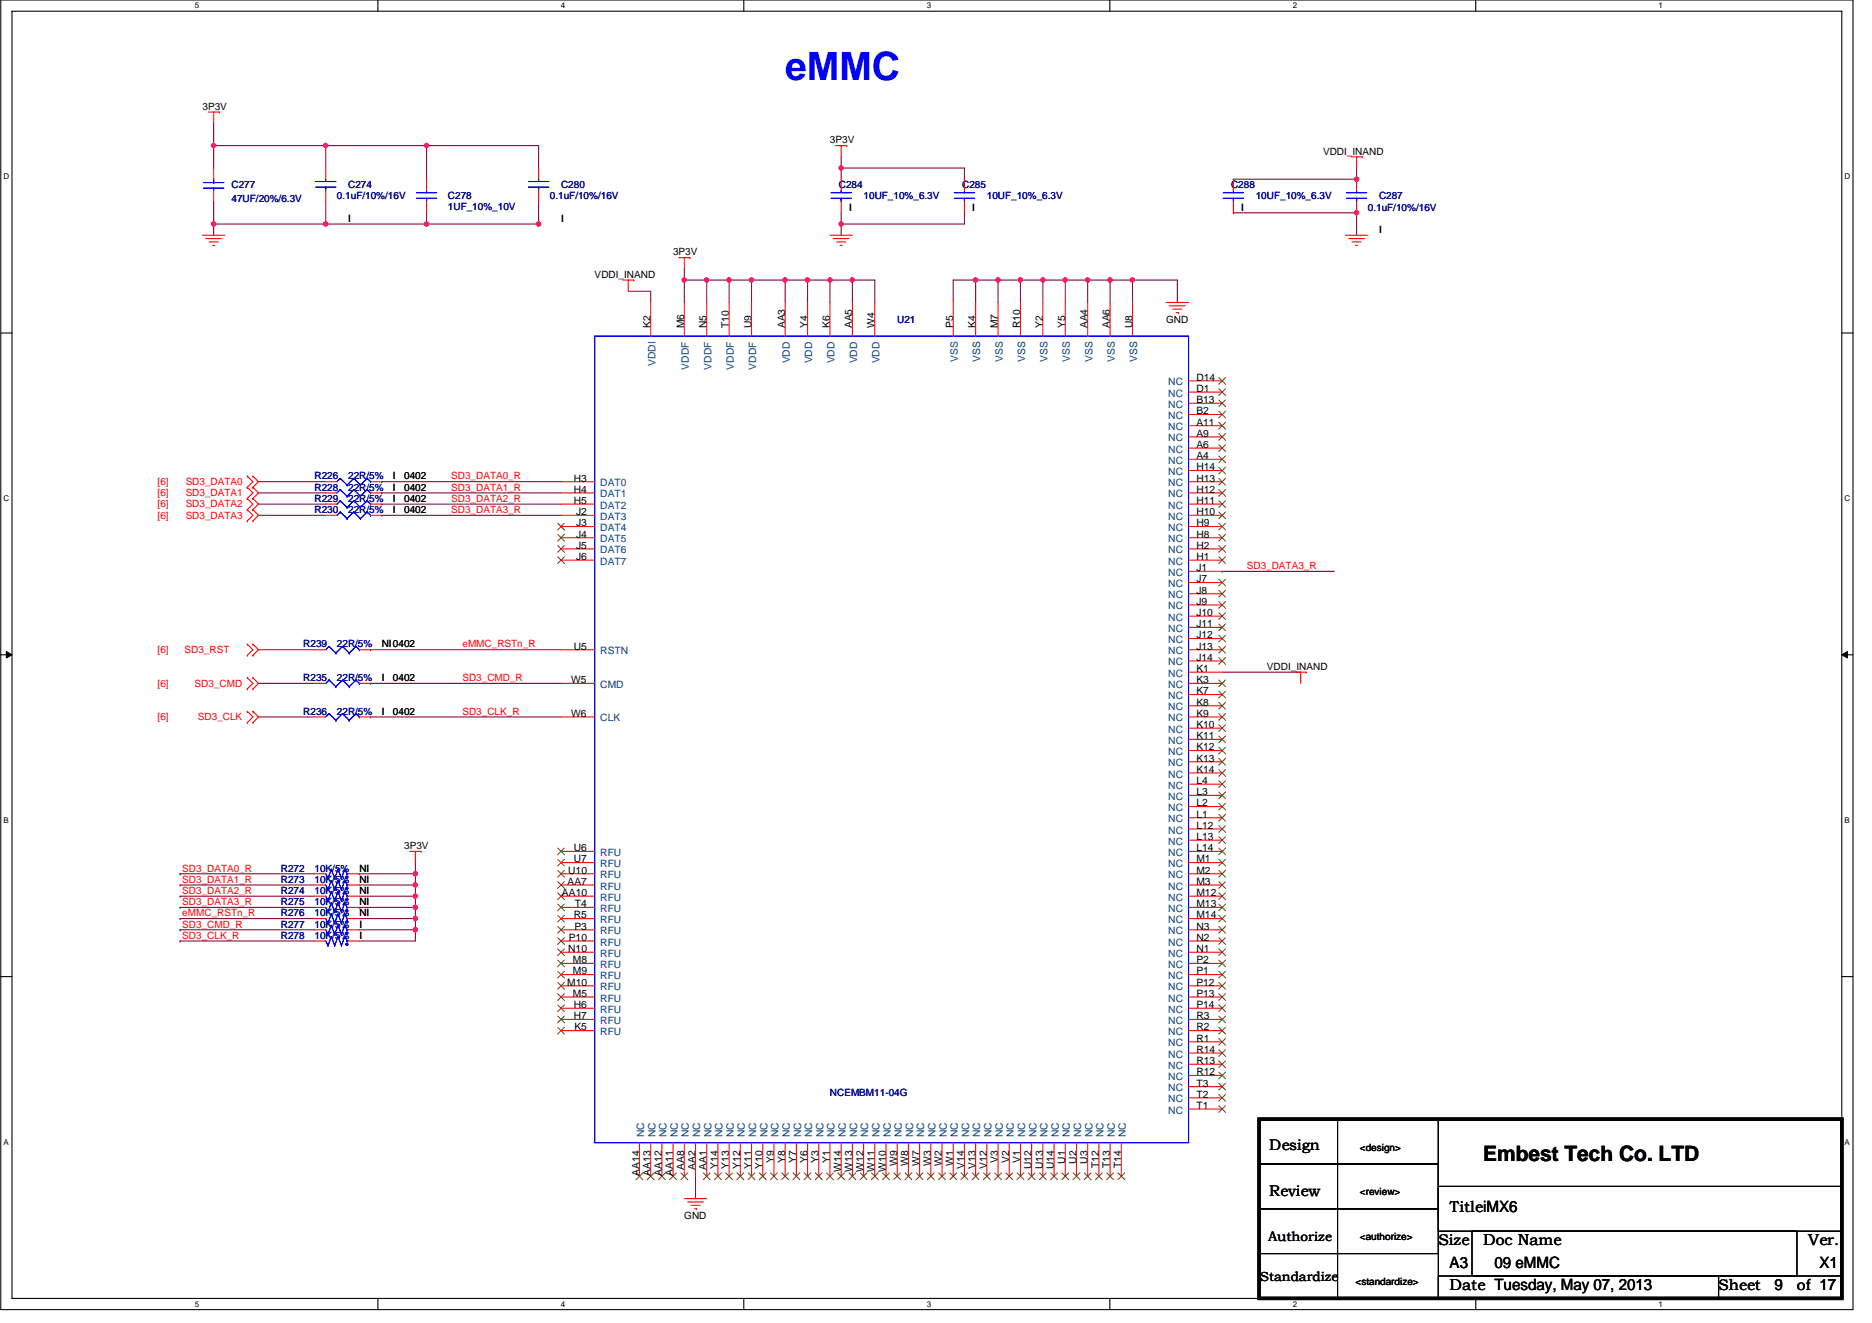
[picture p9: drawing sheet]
<svg xmlns="http://www.w3.org/2000/svg" width="297mm" height="210mm" viewBox="0 0 297 210" stroke-linecap="round" stroke-linejoin="round" font-family="sans-serif">
<defs><g id="words">
<text font-size="6.2" fill="#00f" x="124.6" y="12.7">eMMC</text>
<text font-size="3.4" x="235.3" y="184.3">Embest Tech Co. LTD</text>
<g font-size="2.5">
<text x="228.2" y="197.7">Size</text>
<text x="230" y="192.3">TitleiMX6</text>
<text x="235.3" y="197.7">Doc Name</text>
<text x="286.9" y="197.7">Ver.</text>
<text x="230" y="201.2">A3</text>
<text x="237.1" y="201.2">09 eMMC</text>
<text x="288.7" y="201.2">X1</text>
<text x="230" y="204.8">Date Tuesday, May 07, 2013</text>
<text x="272.7" y="204.8">Sheet</text>
<text x="281.6" y="204.7">9</text>
<text x="285.1" y="204.8">of 17</text>
</g>
<g font-size="2.4">
<text x="201.4" y="182.5">Design</text>
<text x="201.4" y="189.8">Review</text>
</g>
<g font-size="2.1">
<text x="201.2" y="197">Authorize</text>
<text x="200" y="203.4">Standardize</text>
</g>
<g font-size="1.6">
<text x="32.1" y="17.4">3P3V</text>
<text x="131.7" y="22.8">3P3V</text>
<text x="209.9" y="24.5">VDDI_INAND</text>
<text x="55.2" y="35.2">I</text>
<text x="89" y="35.2">I</text>
<text x="134.7" y="33.4">I</text>
<text x="154.3" y="33.4">I</text>
<text x="197" y="33.4">I</text>
<text x="106.8" y="40.5">3P3V</text>
<text x="218.8" y="37">I</text>
<text x="94.4" y="44.1">VDDI_INAND</text>
<text x="103.2" y="52.1" transform="rotate(-90 103.2 52.1)">K2</text>
<text x="108.6" y="52.1" transform="rotate(-90 108.6 52.1)">M6</text>
<text x="112.1" y="52.1" transform="rotate(-90 112.1 52.1)">N5</text>
<text x="115.7" y="52.1" transform="rotate(-90 115.7 52.1)">T10</text>
<text x="119.2" y="52.1" transform="rotate(-90 119.2 52.1)">U9</text>
<text x="124.6" y="52.1" transform="rotate(-90 124.6 52.1)">AA3</text>
<text x="128.1" y="52.1" transform="rotate(-90 128.1 52.1)">Y4</text>
<text x="131.7" y="52.1" transform="rotate(-90 131.7 52.1)">K6</text>
<text x="135.2" y="52.1" transform="rotate(-90 135.2 52.1)">AA5</text>
<text x="138.8" y="52.1" transform="rotate(-90 138.8 52.1)">W4</text>
<text x="151.2" y="52.1" transform="rotate(-90 151.2 52.1)">P5</text>
<text x="154.8" y="52.1" transform="rotate(-90 154.8 52.1)">K4</text>
<text x="158.3" y="52.1" transform="rotate(-90 158.3 52.1)">M7</text>
<text x="161.9" y="52.1" transform="rotate(-90 161.9 52.1)">R10</text>
<text x="165.5" y="52.1" transform="rotate(-90 165.5 52.1)">Y2</text>
<text x="169" y="52.1" transform="rotate(-90 169 52.1)">Y5</text>
<text x="172.6" y="52.1" transform="rotate(-90 172.6 52.1)">AA4</text>
<text x="176.1" y="52.1" transform="rotate(-90 176.1 52.1)">AA6</text>
<text x="179.7" y="52.1" transform="rotate(-90 179.7 52.1)">U8</text>
<text x="185" y="51.2">GND</text>
<text x="189.8" y="65.8">B2</text>
<text x="189.8" y="64">B13</text>
<text x="189.8" y="62.2">D1</text>
<text x="189.8" y="60.4">D14</text>
<text x="189.8" y="71.1">A6</text>
<text x="189.8" y="69.3">A9</text>
<text x="189.8" y="67.5">A11</text>
<text x="62.4" y="76.1">I</text>
<text x="62.4" y="77.9">I</text>
<text x="64.1" y="76.1">0402</text>
<text x="64.1" y="77.9">0402</text>
<text x="91.1" y="76.4">H3</text>
<text x="189.8" y="72.9">A4</text>
<text x="189.8" y="76.4">H13</text>
<text x="189.8" y="74.7">H14</text>
<text x="62.4" y="81.4">I</text>
<text x="62.4" y="79.7">I</text>
<text x="64.1" y="81.4">0402</text>
<text x="64.1" y="79.7">0402</text>
<text x="91.1" y="78.2">H4</text>
<text x="91.1" y="80">H5</text>
<text x="91.4" y="81.8">J2</text>
<text x="91.4" y="83.5">J3</text>
<text x="189.8" y="83.5">H9</text>
<text x="189.8" y="81.8">H10</text>
<text x="189.8" y="80">H11</text>
<text x="189.8" y="78.2">H12</text>
<text x="91.4" y="85.3">J4</text>
<text x="91.4" y="87.1">J5</text>
<text x="91.4" y="88.9">J6</text>
<text x="189.8" y="88.9">H1</text>
<text x="189.8" y="87.1">H2</text>
<text x="189.8" y="85.3">H8</text>
<text x="189.8" y="90.7">J1</text>
<text x="189.8" y="92.4">J7</text>
<text x="189.8" y="94.2">J8</text>
<text x="189.8" y="96">J9</text>
<text x="189.8" y="97.8">J10</text>
<text x="189.8" y="99.5">J11</text>
<text x="189.8" y="101.3">J12</text>
<text x="60.6" y="102.8">NI0402</text>
<text x="91.1" y="103.1">U5</text>
<text x="189.8" y="103.1">J13</text>
<text x="189.8" y="104.9">J14</text>
<text x="189.8" y="106.7">K1</text>
<text x="201" y="106.3">VDDI_INAND</text>
<text x="60.6" y="113.4">I</text>
<text x="60.6" y="108.1">I</text>
<text x="62.4" y="113.4">0402</text>
<text x="62.4" y="108.1">0402</text>
<text x="90.6" y="108.4">W5</text>
<text x="90.6" y="113.8">W6</text>
<text x="189.8" y="108.4">K3</text>
<text x="189.8" y="110.2">K7</text>
<text x="189.8" y="112">K8</text>
<text x="189.8" y="113.8">K9</text>
<text x="189.8" y="115.5">K10</text>
<text x="189.8" y="117.3">K11</text>
<text x="189.8" y="119.1">K12</text>
<text x="189.8" y="120.9">K13</text>
<text x="189.8" y="122.7">K14</text>
<text x="189.8" y="124.4">L4</text>
<text x="189.8" y="129.8">L1</text>
<text x="189.8" y="128">L2</text>
<text x="189.8" y="126.2">L3</text>
<text x="189.8" y="131.6">L12</text>
<text x="64.1" y="134.8">3P3V</text>
<text x="91.1" y="135.1">U6</text>
<text x="91.1" y="136.9">U7</text>
<text x="189.8" y="133.3">L13</text>
<text x="189.8" y="135.1">L14</text>
<text x="189.8" y="136.9">M1</text>
<text x="57" y="143.7">NI</text>
<text x="57" y="138.3">NI</text>
<text x="57" y="141.9">NI</text>
<text x="57" y="140.1">NI</text>
<text x="89.2" y="142.2">AA10</text>
<text x="90.1" y="140.4">AA7</text>
<text x="90.2" y="138.7">U10</text>
<text x="91.2" y="144">T4</text>
<text x="189.8" y="138.7">M2</text>
<text x="189.8" y="140.4">M3</text>
<text x="189.8" y="142.2">M12</text>
<text x="189.8" y="144">M13</text>
<text x="57" y="149">I</text>
<text x="57" y="145.4">NI</text>
<text x="57" y="147.2">I</text>
<text x="90.3" y="149.3">P10</text>
<text x="91.1" y="145.8">R5</text>
<text x="91.1" y="147.6">P3</text>
<text x="189.8" y="145.8">M14</text>
<text x="189.8" y="149.3">N2</text>
<text x="189.8" y="147.6">N3</text>
<text x="90.2" y="151.1">N10</text>
<text x="90.9" y="152.9">M8</text>
<text x="90.9" y="154.7">M9</text>
<text x="189.8" y="151.1">N1</text>
<text x="189.8" y="154.7">P1</text>
<text x="189.8" y="152.9">P2</text>
<text x="90" y="156.4">M10</text>
<text x="90.9" y="158.2">M5</text>
<text x="91.1" y="160">H6</text>
<text x="91.1" y="161.8">H7</text>
<text x="189.8" y="156.4">P12</text>
<text x="189.8" y="158.2">P13</text>
<text x="189.8" y="160">P14</text>
<text x="189.8" y="161.8">R3</text>
<text x="91.1" y="163.6">K5</text>
<text x="189.8" y="165.3">R1</text>
<text x="189.8" y="163.6">R2</text>
<text x="189.8" y="167.1">R14</text>
<text x="189.8" y="170.7">R12</text>
<text x="189.8" y="168.9">R13</text>
<text x="189.8" y="172.4">T3</text>
<text x="189.8" y="176">T1</text>
<text x="189.8" y="174.2">T2</text>
<text x="108.6" y="185.7" transform="rotate(-90 108.6 185.7)">AA8</text>
<text x="110.3" y="185.7" transform="rotate(-90 110.3 185.7)">AA2</text>
<text x="112.1" y="185.7" transform="rotate(-90 112.1 185.7)">AA1</text>
<text x="113.9" y="185.5" transform="rotate(-90 113.9 185.5)">Y14</text>
<text x="115.7" y="185.5" transform="rotate(-90 115.7 185.5)">Y13</text>
<text x="117.5" y="185.5" transform="rotate(-90 117.5 185.5)">Y12</text>
<text x="119.2" y="185.5" transform="rotate(-90 119.2 185.5)">Y11</text>
<text x="121" y="185.5" transform="rotate(-90 121 185.5)">Y10</text>
<text x="122.8" y="184.6" transform="rotate(-90 122.8 184.6)">Y9</text>
<text x="124.6" y="184.6" transform="rotate(-90 124.6 184.6)">Y8</text>
<text x="126.3" y="184.6" transform="rotate(-90 126.3 184.6)">Y7</text>
<text x="128.1" y="184.6" transform="rotate(-90 128.1 184.6)">Y6</text>
<text x="129.9" y="184.6" transform="rotate(-90 129.9 184.6)">Y3</text>
<text x="131.7" y="184.6" transform="rotate(-90 131.7 184.6)">Y1</text>
<text x="133.5" y="186" transform="rotate(-90 133.5 186)">W14</text>
<text x="135.2" y="186" transform="rotate(-90 135.2 186)">W13</text>
<text x="137" y="186" transform="rotate(-90 137 186)">W12</text>
<text x="138.8" y="186" transform="rotate(-90 138.8 186)">W11</text>
<text x="140.6" y="186" transform="rotate(-90 140.6 186)">W10</text>
<text x="142.3" y="185.1" transform="rotate(-90 142.3 185.1)">W9</text>
<text x="144.1" y="185.1" transform="rotate(-90 144.1 185.1)">W8</text>
<text x="145.9" y="185.1" transform="rotate(-90 145.9 185.1)">W7</text>
<text x="147.7" y="185.1" transform="rotate(-90 147.7 185.1)">W3</text>
<text x="149.5" y="185.1" transform="rotate(-90 149.5 185.1)">W2</text>
<text x="151.2" y="185.1" transform="rotate(-90 151.2 185.1)">W1</text>
<text x="153" y="185.5" transform="rotate(-90 153 185.5)">V14</text>
<text x="154.8" y="185.5" transform="rotate(-90 154.8 185.5)">V13</text>
<text x="156.6" y="185.5" transform="rotate(-90 156.6 185.5)">V12</text>
<text x="158.3" y="184.6" transform="rotate(-90 158.3 184.6)">V3</text>
<text x="160.1" y="184.6" transform="rotate(-90 160.1 184.6)">V2</text>
<text x="161.9" y="184.6" transform="rotate(-90 161.9 184.6)">V1</text>
<text x="163.7" y="185.6" transform="rotate(-90 163.7 185.6)">U12</text>
<text x="165.5" y="185.6" transform="rotate(-90 165.5 185.6)">U13</text>
<text x="167.2" y="185.6" transform="rotate(-90 167.2 185.6)">U14</text>
<text x="169" y="184.7" transform="rotate(-90 169 184.7)">U1</text>
<text x="170.8" y="184.7" transform="rotate(-90 170.8 184.7)">U2</text>
<text x="172.6" y="184.7" transform="rotate(-90 172.6 184.7)">U3</text>
<text x="174.3" y="185.4" transform="rotate(-90 174.3 185.4)">T12</text>
<text x="176.1" y="185.4" transform="rotate(-90 176.1 185.4)">T13</text>
<text x="177.9" y="185.4" transform="rotate(-90 177.9 185.4)">T14</text>
<text x="215.8" y="182.6">&lt;design&gt;</text>
<text x="101.4" y="186.6" transform="rotate(-90 101.4 186.6)">AA14</text>
<text x="103.2" y="186.6" transform="rotate(-90 103.2 186.6)">AA13</text>
<text x="105" y="186.6" transform="rotate(-90 105 186.6)">AA12</text>
<text x="106.8" y="186.6" transform="rotate(-90 106.8 186.6)">AA11</text>
<text x="215.8" y="189.7">&lt;review&gt;</text>
<text x="108.6" y="193.4">GND</text>
<text x="215.8" y="196.8">&lt;authorize&gt;</text>
<text x="215.1" y="203.9">&lt;standardize&gt;</text>
</g>
<g font-size="1.6" fill="#000080">
<text x="36.7" y="29.9">C277</text>
<text x="55.2" y="29.9">C274</text>
<text x="89" y="29.9">C280</text>
<text x="133.1" y="29.9">C284</text>
<text x="152.7" y="29.9">C285</text>
<text x="195.3" y="29.9">C288</text>
<text x="36.7" y="32">47UF/20%/6.3V</text>
<text x="53.5" y="31.6">0.1uF/10%/16V</text>
<text x="71.1" y="31.6">C278</text>
<text x="71.1" y="33.3">1UF_10%_10V</text>
<text x="87.2" y="31.6">0.1uF/10%/16V</text>
<text x="137" y="31.6">10UF_10%_6.3V</text>
<text x="156.6" y="31.6">10UF_10%_6.3V</text>
<text x="199.3" y="31.6">10UF_10%_6.3V</text>
<text x="217" y="33.4">0.1uF/10%/16V</text>
<text x="218.8" y="31.6">C287</text>
<text x="142.4" y="51.2">U21</text>
<text x="49.9" y="76.1">R226</text>
<text x="49.9" y="77.9">R228</text>
<text x="55.2" y="76.1">22R/5%</text>
<text x="55.2" y="77.9">22R/5%</text>
<text x="49.9" y="81.4">R230</text>
<text x="49.9" y="79.7">R229</text>
<text x="55.2" y="81.4">22R/5%</text>
<text x="55.2" y="79.7">22R/5%</text>
<text x="48.1" y="102.8">R239</text>
<text x="53.5" y="102.8">22R/5%</text>
<text x="48.1" y="113.4">R236</text>
<text x="48.1" y="108.1">R235</text>
<text x="53.5" y="113.4">22R/5%</text>
<text x="53.5" y="108.1">22R/5%</text>
<text x="44.6" y="143.7">R275</text>
<text x="44.6" y="138.3">R272</text>
<text x="44.6" y="141.9">R274</text>
<text x="44.6" y="140.1">R273</text>
<text x="49.9" y="143.7">10K/5%</text>
<text x="49.9" y="138.3">10K/5%</text>
<text x="49.9" y="141.9">10K/5%</text>
<text x="49.9" y="140.1">10K/5%</text>
<text x="44.6" y="149">R278</text>
<text x="44.6" y="145.4">R276</text>
<text x="44.6" y="147.2">R277</text>
<text x="49.9" y="149">10K/5%</text>
<text x="49.9" y="145.4">10K/5%</text>
<text x="49.9" y="147.2">10K/5%</text>
<text x="131.7" y="173.9">NCEMBM11-04G</text>
</g>
<g font-size="1.6" fill="#004080">
<text x="104" y="58.1" transform="rotate(-90 104 58.1)">VDDI</text>
<text x="109.3" y="58.7" transform="rotate(-90 109.3 58.7)">VDDF</text>
<text x="112.9" y="58.7" transform="rotate(-90 112.9 58.7)">VDDF</text>
<text x="116.4" y="58.7" transform="rotate(-90 116.4 58.7)">VDDF</text>
<text x="120" y="58.7" transform="rotate(-90 120 58.7)">VDDF</text>
<text x="125.3" y="57.7" transform="rotate(-90 125.3 57.7)">VDD</text>
<text x="128.9" y="57.7" transform="rotate(-90 128.9 57.7)">VDD</text>
<text x="132.4" y="57.7" transform="rotate(-90 132.4 57.7)">VDD</text>
<text x="136" y="57.7" transform="rotate(-90 136 57.7)">VDD</text>
<text x="139.5" y="57.7" transform="rotate(-90 139.5 57.7)">VDD</text>
<text x="152" y="57.5" transform="rotate(-90 152 57.5)">VSS</text>
<text x="155.6" y="57.5" transform="rotate(-90 155.6 57.5)">VSS</text>
<text x="159.1" y="57.5" transform="rotate(-90 159.1 57.5)">VSS</text>
<text x="162.7" y="57.5" transform="rotate(-90 162.7 57.5)">VSS</text>
<text x="166.2" y="57.5" transform="rotate(-90 166.2 57.5)">VSS</text>
<text x="169.8" y="57.5" transform="rotate(-90 169.8 57.5)">VSS</text>
<text x="173.3" y="57.5" transform="rotate(-90 173.3 57.5)">VSS</text>
<text x="176.9" y="57.5" transform="rotate(-90 176.9 57.5)">VSS</text>
<text x="180.4" y="57.5" transform="rotate(-90 180.4 57.5)">VSS</text>
<text x="185.4" y="64.7">NC</text>
<text x="185.4" y="62.9">NC</text>
<text x="185.4" y="61.2">NC</text>
<text x="185.4" y="71.8">NC</text>
<text x="185.4" y="70.1">NC</text>
<text x="185.4" y="68.3">NC</text>
<text x="185.4" y="66.5">NC</text>
<text x="95.2" y="77.2">DAT0</text>
<text x="185.4" y="73.6">NC</text>
<text x="185.4" y="77.2">NC</text>
<text x="185.4" y="75.4">NC</text>
<text x="95.2" y="79">DAT1</text>
<text x="95.2" y="80.7">DAT2</text>
<text x="95.2" y="82.5">DAT3</text>
<text x="185.4" y="82.5">NC</text>
<text x="185.4" y="80.7">NC</text>
<text x="185.4" y="79">NC</text>
<text x="95.2" y="84.3">DAT4</text>
<text x="95.2" y="86.1">DAT5</text>
<text x="95.2" y="87.8">DAT6</text>
<text x="95.2" y="89.6">DAT7</text>
<text x="185.4" y="89.6">NC</text>
<text x="185.4" y="87.8">NC</text>
<text x="185.4" y="86.1">NC</text>
<text x="185.4" y="84.3">NC</text>
<text x="185.4" y="91.4">NC</text>
<text x="185.4" y="93.2">NC</text>
<text x="185.4" y="95">NC</text>
<text x="185.4" y="96.7">NC</text>
<text x="185.4" y="98.5">NC</text>
<text x="185.4" y="100.3">NC</text>
<text x="95.2" y="103.8">RSTN</text>
<text x="185.4" y="102.1">NC</text>
<text x="185.4" y="103.8">NC</text>
<text x="185.4" y="105.6">NC</text>
<text x="185.4" y="107.4">NC</text>
<text x="95.2" y="109.2">CMD</text>
<text x="185.4" y="109.2">NC</text>
<text x="185.4" y="111">NC</text>
<text x="185.4" y="112.7">NC</text>
<text x="95.2" y="114.5">CLK</text>
<text x="185.4" y="114.5">NC</text>
<text x="185.4" y="116.3">NC</text>
<text x="185.4" y="118.1">NC</text>
<text x="185.4" y="119.8">NC</text>
<text x="185.4" y="121.6">NC</text>
<text x="185.4" y="123.4">NC</text>
<text x="185.4" y="125.2">NC</text>
<text x="185.4" y="130.5">NC</text>
<text x="185.4" y="128.7">NC</text>
<text x="185.4" y="127">NC</text>
<text x="95.2" y="135.8">RFU</text>
<text x="95.2" y="137.6">RFU</text>
<text x="185.4" y="132.3">NC</text>
<text x="185.4" y="134.1">NC</text>
<text x="185.4" y="135.8">NC</text>
<text x="185.4" y="137.6">NC</text>
<text x="95.2" y="139.4">RFU</text>
<text x="95.2" y="141.2">RFU</text>
<text x="95.2" y="143">RFU</text>
<text x="185.4" y="139.4">NC</text>
<text x="185.4" y="141.2">NC</text>
<text x="185.4" y="143">NC</text>
<text x="95.2" y="148.3">RFU</text>
<text x="95.2" y="146.5">RFU</text>
<text x="95.2" y="144.7">RFU</text>
<text x="185.4" y="144.7">NC</text>
<text x="185.4" y="146.5">NC</text>
<text x="185.4" y="148.3">NC</text>
<text x="95.2" y="153.6">RFU</text>
<text x="95.2" y="155.4">RFU</text>
<text x="95.2" y="151.8">RFU</text>
<text x="95.2" y="150.1">RFU</text>
<text x="185.4" y="151.8">NC</text>
<text x="185.4" y="150.1">NC</text>
<text x="185.4" y="155.4">NC</text>
<text x="185.4" y="153.6">NC</text>
<text x="95.2" y="160.7">RFU</text>
<text x="95.2" y="159">RFU</text>
<text x="95.2" y="157.2">RFU</text>
<text x="185.4" y="157.2">NC</text>
<text x="185.4" y="159">NC</text>
<text x="185.4" y="160.7">NC</text>
<text x="95.2" y="162.5">RFU</text>
<text x="95.2" y="164.3">RFU</text>
<text x="185.4" y="166.1">NC</text>
<text x="185.4" y="164.3">NC</text>
<text x="185.4" y="162.5">NC</text>
<text x="185.4" y="167.9">NC</text>
<text x="185.4" y="171.4">NC</text>
<text x="185.4" y="169.6">NC</text>
<text x="185.4" y="173.2">NC</text>
<text x="185.4" y="176.7">NC</text>
<text x="185.4" y="175">NC</text>
<text x="102.2" y="180.5" transform="rotate(-90 102.2 180.5)">NC</text>
<text x="104" y="180.5" transform="rotate(-90 104 180.5)">NC</text>
<text x="105.8" y="180.5" transform="rotate(-90 105.8 180.5)">NC</text>
<text x="107.5" y="180.5" transform="rotate(-90 107.5 180.5)">NC</text>
<text x="109.3" y="180.5" transform="rotate(-90 109.3 180.5)">NC</text>
<text x="111.1" y="180.5" transform="rotate(-90 111.1 180.5)">NC</text>
<text x="112.9" y="180.5" transform="rotate(-90 112.9 180.5)">NC</text>
<text x="114.7" y="180.5" transform="rotate(-90 114.7 180.5)">NC</text>
<text x="116.4" y="180.5" transform="rotate(-90 116.4 180.5)">NC</text>
<text x="118.2" y="180.5" transform="rotate(-90 118.2 180.5)">NC</text>
<text x="120" y="180.5" transform="rotate(-90 120 180.5)">NC</text>
<text x="121.8" y="180.5" transform="rotate(-90 121.8 180.5)">NC</text>
<text x="123.5" y="180.5" transform="rotate(-90 123.5 180.5)">NC</text>
<text x="125.3" y="180.5" transform="rotate(-90 125.3 180.5)">NC</text>
<text x="127.1" y="180.5" transform="rotate(-90 127.1 180.5)">NC</text>
<text x="128.9" y="180.5" transform="rotate(-90 128.9 180.5)">NC</text>
<text x="130.7" y="180.5" transform="rotate(-90 130.7 180.5)">NC</text>
<text x="132.4" y="180.5" transform="rotate(-90 132.4 180.5)">NC</text>
<text x="134.2" y="180.5" transform="rotate(-90 134.2 180.5)">NC</text>
<text x="136" y="180.5" transform="rotate(-90 136 180.5)">NC</text>
<text x="137.8" y="180.5" transform="rotate(-90 137.8 180.5)">NC</text>
<text x="139.5" y="180.5" transform="rotate(-90 139.5 180.5)">NC</text>
<text x="141.3" y="180.5" transform="rotate(-90 141.3 180.5)">NC</text>
<text x="143.1" y="180.5" transform="rotate(-90 143.1 180.5)">NC</text>
<text x="144.9" y="180.5" transform="rotate(-90 144.9 180.5)">NC</text>
<text x="146.7" y="180.5" transform="rotate(-90 146.7 180.5)">NC</text>
<text x="148.4" y="180.5" transform="rotate(-90 148.4 180.5)">NC</text>
<text x="150.2" y="180.5" transform="rotate(-90 150.2 180.5)">NC</text>
<text x="152" y="180.5" transform="rotate(-90 152 180.5)">NC</text>
<text x="153.8" y="180.5" transform="rotate(-90 153.8 180.5)">NC</text>
<text x="155.6" y="180.5" transform="rotate(-90 155.6 180.5)">NC</text>
<text x="157.3" y="180.5" transform="rotate(-90 157.3 180.5)">NC</text>
<text x="159.1" y="180.5" transform="rotate(-90 159.1 180.5)">NC</text>
<text x="160.9" y="180.5" transform="rotate(-90 160.9 180.5)">NC</text>
<text x="162.7" y="180.5" transform="rotate(-90 162.7 180.5)">NC</text>
<text x="164.4" y="180.5" transform="rotate(-90 164.4 180.5)">NC</text>
<text x="166.2" y="180.5" transform="rotate(-90 166.2 180.5)">NC</text>
<text x="168" y="180.5" transform="rotate(-90 168 180.5)">NC</text>
<text x="169.8" y="180.5" transform="rotate(-90 169.8 180.5)">NC</text>
<text x="171.6" y="180.5" transform="rotate(-90 171.6 180.5)">NC</text>
<text x="173.3" y="180.5" transform="rotate(-90 173.3 180.5)">NC</text>
<text x="175.1" y="180.5" transform="rotate(-90 175.1 180.5)">NC</text>
<text x="176.9" y="180.5" transform="rotate(-90 176.9 180.5)">NC</text>
<text x="178.7" y="180.5" transform="rotate(-90 178.7 180.5)">NC</text>
</g>
<g font-size="1.6" fill="#f00">
<text x="25" y="77">[6]</text>
<text x="29.5" y="77">SD3_DATA0</text>
<text x="71.6" y="76.1">SD3_DATA0_R</text>
<text x="71.6" y="77.9">SD3_DATA1_R</text>
<text x="25" y="78.8">[6]</text>
<text x="25" y="80.5">[6]</text>
<text x="25" y="82.3">[6]</text>
<text x="29.5" y="78.8">SD3_DATA1</text>
<text x="29.5" y="80.5">SD3_DATA2</text>
<text x="29.5" y="82.3">SD3_DATA3</text>
<text x="71.6" y="79.7">SD3_DATA2_R</text>
<text x="71.6" y="81.4">SD3_DATA3_R</text>
<text x="197.8" y="90.3">SD3_DATA3_R</text>
<text x="25" y="103.7">[6]</text>
<text x="29.3" y="103.7">SD3_RST</text>
<text x="73.4" y="102.8">eMMC_RSTn_R</text>
<text x="25" y="109">[6]</text>
<text x="30.9" y="109">SD3_CMD</text>
<text x="73.4" y="108.1">SD3_CMD_R</text>
<text x="73.4" y="113.4">SD3_CLK_R</text>
<text x="25" y="114.3">[6]</text>
<text x="31.4" y="114.3">SD3_CLK</text>
<text x="28.9" y="140.1">SD3_DATA1_R</text>
<text x="28.9" y="141.9">SD3_DATA2_R</text>
<text x="28.9" y="143.7">SD3_DATA3_R</text>
<text x="28.9" y="138.3">SD3_DATA0_R</text>
<text x="28.9" y="145.4">eMMC_RSTn_R</text>
<text x="28.9" y="147.2">SD3_CMD_R</text>
<text x="28.9" y="149">SD3_CLK_R</text>
</g>
<g font-size="1.3">
<text x="30.9" y="1.3">5</text>
<text x="89" y="1.3">4</text>
<text x="147" y="1.3">3</text>
<text x="205.1" y="1.3">2</text>
<text x="263.2" y="1.3">1</text>
<text x=".6" y="28.4">D</text>
<text x="292.7" y="28.4">D</text>
<text x=".6" y="79.5">C</text>
<text x="292.7" y="79.5">C</text>
<text x=".6" y="130.6">B</text>
<text x="292.7" y="130.6">B</text>
<text x=".6" y="181.7">A</text>
<text x="292.7" y="181.7">A</text>
<text x="30.9" y="207.4">5</text>
<text x="89" y="207.4">4</text>
<text x="147" y="207.4">3</text>
<text x="205.1" y="207.4">2</text>
<text x="263.2" y="207.4">1</text>
</g>
</g></defs>
<path d="M.1 0h293.9v207.9h-293.9zM1.9 1.8h290.3v204.3h-290.3z" fill="none" stroke="#000" stroke-width=".17"/>
<g fill="#fff">
<path d="M30.9 .2h.7v1.4h-.7z"/>
<path d="M30.9 206.3h.7v1.4h-.7z"/>
</g>
<path d="M60 0v1.8M60 206.1v1.8" fill="none" stroke="#000" stroke-width=".17"/>
<g fill="#fff">
<path d="M89 .2h.7v1.4h-.7z"/>
<path d="M89 206.3h.7v1.4h-.7z"/>
</g>
<path d="M118 0v1.8M118 206.1v1.8" fill="none" stroke="#000" stroke-width=".17"/>
<g fill="#fff">
<path d="M147 .2h.7v1.4h-.7z"/>
<path d="M147 206.3h.7v1.4h-.7z"/>
</g>
<path d="M176.1 0v1.8M176.1 206.1v1.8" fill="none" stroke="#000" stroke-width=".17"/>
<g fill="#fff">
<path d="M205.1 .2h.7v1.4h-.7z"/>
<path d="M205.1 206.3h.7v1.4h-.7z"/>
</g>
<path d="M234.2 0v1.8M234.2 206.1v1.8" fill="none" stroke="#000" stroke-width=".17"/>
<g fill="#fff">
<path d="M263.2 .2h.7v1.4h-.7z"/>
<path d="M263.2 206.3h.7v1.4h-.7z"/>
<path d="M.6 27.3h.9v1.4h-.9z"/>
<path d="M292.7 27.3h.9v1.4h-.9z"/>
<path d="M.6 78.4h.9v1.4h-.9z"/>
<path d="M292.7 78.4h.9v1.4h-.9z"/>
</g>
<path d="M.1 52.9h1.8M292.2 52.9h1.8" fill="none" stroke="#000" stroke-width=".17"/>
<g fill="#fff">
<path d="M.6 129.5h.8v1.4h-.8z"/>
<path d="M292.7 129.5h.8v1.4h-.8z"/>
</g>
<path d="M.1 103.9h1.8M292.2 103.9h1.8" fill="none" stroke="#000" stroke-width=".17"/>
<path d="M1 103.4l.9 .5-.9 .5zM292.2 103.9l.9-.5v1z" fill="#000" stroke="#000" stroke-width=".16"/>
<g fill="#fff">
<path d="M.5 180.5h.9v1.4h-.9z"/>
<path d="M292.7 180.5h.8v1.4h-.8z"/>
</g>
<path d="M.1 155h1.8M292.2 155h1.8M199.8 177.6h28.4v7.1h-28.4zM212.2 177.6h16v28.5h-16zM199.8 184.7h28.4v7.2h-28.4zM199.8 191.9h28.4v7.1h-28.4zM228.2 188.3h64v7.1h-64zM228.2 184.7h.1M228.2 184.7v8.9M233.6 195.4h51.5v7.1h-51.5zM228.2 202.5h44.5v3.6h-44.5zM272.7 202.5h19.5v3.6h-19.5z" fill="none" stroke="#000" stroke-width=".17"/>
<g fill="none" stroke="#800040" stroke-width=".17">
<path d="M33.9 19.6v3.5M33.9 23.1h.1M33.9 35.6h.1M33.9 32v3.6M33.9 35.6v1.7M33.9 23.1h33.8M33.9 35.6h17.8M33.9 23.1v3.6M51.7 23.1v3.6M51.7 32v3.6M51.7 23.1h.1M51.7 35.6h16"/>
<path d="M67.7 23.1v5.3M67.7 35.6h.1M67.7 33.8v1.8M67.7 23.1h17.8v3.6M85.5 32v3.6h-17.8M133.5 26.7v1.7M133.5 26.7h.1M133.5 26.7h19.5v1.7M133.5 35.6v1.7M133.5 35.6h.1M133.5 24.9v1.8M133.5 33.8v1.8"/>
<path d="M153 33.8v1.8h-19.5M195.7 33.8h19.6v3.5M195.7 28.4h.1M195.7 33.8h.1M215.3 26.7v1.7h-19.6M99.7 46.2h3.5v1.8M108.6 42.7v1.7M108.6 44.4v3.6M108.6 44.4h.1M108.6 44.4h26.7M112.1 44.4v3.6M112.1 44.4h.1"/>
<path d="M115.7 44.4v3.6M115.7 44.4h.1M119.2 44.4v3.6M119.2 44.4h.1M124.6 44.4v3.6M124.6 44.4h.1M128.1 44.4v3.6M128.1 44.4h.1M131.7 44.4h.1M131.7 44.4v3.6M135.3 44.4h3.5v3.6M135.3 44.4h.1"/>
<path d="M135.3 44.4v3.6M154.8 44.4h-3.5v3.6M154.8 44.4v3.6M154.8 44.4h.1M154.8 44.4h21.3M158.4 44.4v3.6M158.4 44.4h.1M161.9 44.4v3.6M161.9 44.4h.1M165.5 44.4v3.6M165.5 44.4h.1M169 44.4v3.6"/>
<path d="M169 44.4h.1M172.6 44.4v3.6M172.6 44.4h.1M176.1 44.4v3.6M176.1 44.4h3.6v3.6M176.1 44.4h.1M179.7 44.4h7.1v3.6M179.7 44.4h.1M41 76.5h10.7M41 78.2h10.7M60.6 76.5h.1M60.6 78.2h.1"/>
<path d="M60.6 76.5h28.4M60.6 78.2h28.4M41 80h10.7M41 81.8h10.7M60.6 80h.1M60.6 81.8h.1M60.6 80h28.4M60.6 81.8h28.4M193.9 90.7h.1M193.9 90.7h17.8M41 108.5h8.9M41 113.8h8.9"/>
<path d="M41 103.1h8.9M58.8 108.5h.1M58.8 113.8h.1M58.8 103.1h.1M58.8 108.5h30.2M58.8 113.8h30.2M58.8 103.1h30.2M193.9 106.7h12.5v1.8M28.6 138.7h.1M28.6 138.7h21.3M57 138.7h.1M57 138.7h8.9"/>
<path d="M65.9 138.7v1.8M65.9 136.9v1.8M28.6 145.8h.1M28.6 147.6h.1M28.6 149.4h.1M28.6 140.5h.1M28.6 142.2h.1M28.6 144h.1M28.6 145.8h21.3M28.6 147.6h21.3M28.6 149.4h21.3M28.6 144h21.3"/>
<path d="M28.6 140.5h21.3M28.6 142.2h21.3M57 145.8h8.9M57 147.6h8.9M57 140.5h8.9M57 142.2h8.9M57 144h.1M57 144h8.9M65.9 144h.1M65.9 147.6h.1M65.9 147.6v1.8h-8.9M65.9 140.5h.1"/>
<path d="M65.9 145.8v1.8M65.9 142.2h.1M65.9 140.5v5.3M110.4 186.7v3.5"/>
</g>
<g fill="#f0f" stroke="#f0f" stroke-width=".17">
<circle cx="108.6" cy="44.4" r=".35"/>
<circle cx="112.1" cy="44.4" r=".35"/>
<circle cx="115.7" cy="44.4" r=".35"/>
<circle cx="119.2" cy="44.4" r=".35"/>
<circle cx="124.6" cy="44.4" r=".35"/>
<circle cx="131.7" cy="44.4" r=".35"/>
<circle cx="135.2" cy="44.4" r=".35"/>
<circle cx="154.8" cy="44.4" r=".35"/>
<circle cx="158.4" cy="44.4" r=".35"/>
<circle cx="161.9" cy="44.4" r=".35"/>
<circle cx="165.5" cy="44.4" r=".35"/>
<circle cx="169" cy="44.4" r=".35"/>
<circle cx="172.6" cy="44.4" r=".35"/>
<circle cx="179.7" cy="44.4" r=".35"/>
<circle cx="176.1" cy="44.4" r=".35"/>
<circle cx="128.1" cy="44.4" r=".35"/>
<circle cx="51.7" cy="23.1" r=".35"/>
<circle cx="51.7" cy="35.5" r=".35"/>
<circle cx="33.9" cy="35.5" r=".35"/>
<circle cx="33.9" cy="23.1" r=".35"/>
<circle cx="67.7" cy="23.1" r=".35"/>
<circle cx="85.5" cy="35.5" r=".35"/>
<circle cx="67.7" cy="35.5" r=".35"/>
<circle cx="133.5" cy="26.7" r=".35"/>
<circle cx="133.5" cy="35.5" r=".35"/>
<circle cx="215.2" cy="28.4" r=".35"/>
<circle cx="215.2" cy="33.8" r=".35"/>
<circle cx="65.9" cy="145.8" r=".35"/>
<circle cx="65.9" cy="147.6" r=".35"/>
<circle cx="65.9" cy="138.7" r=".35"/>
<circle cx="65.9" cy="140.4" r=".35"/>
<circle cx="65.9" cy="144" r=".35"/>
<circle cx="65.9" cy="142.2" r=".35"/>
</g>
<g fill="none" stroke="#f00" stroke-width=".17">
<path d="M33 17.8h1.8M33.9 17.8v1.8M34.8 17.8h.1M32.1 37.3h3.6M32.7 37.9h2.5M33.2 38.4h1.4M33.7 38.9h.4M33.9 26.7v1.7M33.9 30.2v1.8M51.7 26.7v1.7M51.7 30.2v1.8M67.7 28.4v1.8"/>
<path d="M67.7 32v1.8M85.5 26.7v1.7M85.5 30.2v1.8M131.7 37.3h3.6M132.2 37.9h2.5M132.6 23.1h1.8M132.8 38.4h1.4M133.3 38.9h.3M133.5 23.1v1.8M133.5 28.4v1.8M133.5 32v1.8M134.4 23.1h.1"/>
<path d="M153 28.4v1.8M153 32v1.8M195.7 28.4v1.8M195.7 32v1.8M213.5 37.3h3.5M214 37.9h2.5M214.4 24.9h1.8M214.5 38.4h1.5M215.1 38.9h.3M215.3 24.9v1.8M215.3 28.4v1.8M215.3 32v1.8"/>
<path d="M216.2 24.9h.1M98.8 44.4h1.8M99.7 44.4v1.8M100.6 44.4h.1M103.2 48v5.3M107.7 40.9h1.8M108.6 40.9v1.8M108.6 48v5.3M109.5 40.9h.1M112.1 48v5.3M115.7 48v5.3M119.2 48v5.3"/>
<path d="M124.6 48v5.3M128.1 48v5.3M131.7 48v5.3M135.3 48v5.3M138.8 48v5.3M151.3 48v5.3M154.8 48v5.3M158.4 48v5.3M161.9 48v5.3M165.5 48v5.3M169 48v5.3M172.6 48v5.3"/>
<path d="M176.1 48v5.3M179.7 48v5.3M185 48h3.6M185.6 48.5h2.5M186.1 49.1h1.4M186.6 49.6h.4M187 49.6h.1M39.2 77.3h.1M39.2 75.6h.1M39.2 79.1h.1M39.2 75.6l.9 .9-.9 .8M39.2 77.3l.9 .9-.9 .9"/>
<path d="M39.2 79.1l.9 .9-.9 .9M40.1 75.6h.1M40.1 77.3h.1M40.1 79.1h.1M40.1 75.6l.9 .9-.9 .8M40.1 77.3l.9 .9-.9 .9M40.1 79.1l.9 .9-.9 .9M51.7 76.5h1.8M51.7 78.2h1.8M58.8 76.5h1.8M58.8 78.2h1.8M89 76.5h5.4"/>
<path d="M89 78.2h5.4M188.6 76.5h5.3M188.6 72.9h5.3M188.6 71.1h5.3M188.6 69.3h5.3M188.6 67.6h5.3M188.6 65.8h5.3M188.6 64h5.3M188.6 62.2h5.3M188.6 60.5h5.3M188.6 78.2h5.3M188.6 74.7h5.3"/>
<path d="M39.2 80.9h.1M39.2 82.7h.1M39.2 80.9l.9 .9-.9 .9M40.1 80.9h.1M40.1 82.7h.1M40.1 80.9l.9 .9-.9 .9M51.7 81.8h1.8M51.7 80h1.8M58.8 81.8h1.8M58.8 80h1.8M89 81.8h5.4M89 88.9h5.4"/>
<path d="M89 87.1h5.4M89 80h5.4M89 85.3h5.4M89 83.6h5.4M188.6 81.8h5.3M188.6 88.9h5.3M188.6 87.1h5.3M188.6 80h5.3M188.6 85.3h5.3M188.6 83.6h5.3M188.6 90.7h5.3M188.6 92.5h5.3"/>
<path d="M188.6 94.2h5.3M188.6 96h5.3M188.6 97.8h5.3M188.6 99.6h5.3M39.2 114.7h.1M39.2 112.9h.1M39.2 109.3h.1M39.2 107.6h.1M39.2 104h.1M39.2 102.2h.1M39.2 112.9l.9 .9-.9 .9M39.2 107.6l.9 .9-.9 .8"/>
<path d="M39.2 102.2l.9 .9-.9 .9M40.1 112.9h.1M40.1 114.7h.1M40.1 107.6h.1M40.1 109.3h.1M40.1 102.2h.1M40.1 104h.1M40.1 112.9l.9 .9-.9 .9M40.1 107.6l.9 .9-.9 .8M40.1 102.2l.9 .9-.9 .9M49.9 113.8h1.8M49.9 103.1h1.8"/>
<path d="M49.9 108.5h1.8M57 113.8h1.8M57 103.1h1.8M57 108.5h1.8M89 113.8h5.4M89 103.1h5.4M89 108.5h5.4M188.6 106.7h5.3M188.6 113.8h5.3M188.6 101.3h5.3M188.6 103.1h5.3M188.6 104.9h5.3"/>
<path d="M188.6 108.5h5.3M188.6 110.2h5.3M188.6 112h5.3M188.6 115.6h5.3M188.6 117.3h5.3M188.6 119.1h5.3M205.5 106.7h1.8M206.4 106.7v1.8M207.3 106.7h.1M49.9 138.7h1.8M55.2 138.7h1.8M65 135.1h1.8"/>
<path d="M65.9 135.1v1.8M66.8 135.1h.1M89 135.1h5.4M89 136.9h5.4M89 138.7h5.4M188.6 135.1h5.3M188.6 120.9h5.3M188.6 122.7h5.3M188.6 129.8h5.3M188.6 128h5.3M188.6 126.2h5.3M188.6 124.5h5.3"/>
<path d="M188.6 131.6h5.3M188.6 133.3h5.3M188.6 136.9h5.3M188.6 138.7h5.3M49.9 144h1.8M49.9 149.4h1.8M49.9 140.5h1.8M49.9 142.2h1.8M49.9 145.8h1.8M49.9 147.6h1.8M55.2 144h1.8M55.2 149.4h1.8"/>
<path d="M55.2 140.5h1.8M55.2 142.2h1.8M55.2 145.8h1.8M55.2 147.6h1.8M89 144h5.4M89 149.4h5.4M89 140.5h5.4M89 142.2h5.4M89 145.8h5.4M89 158.2h5.4M89 152.9h5.4M89 154.7h5.4"/>
<path d="M89 156.5h5.4M89 151.1h5.4M89 147.6h5.4M188.6 144h5.3M188.6 149.4h5.3M188.6 140.5h5.3M188.6 142.2h5.3M188.6 145.8h5.3M188.6 158.2h5.3M188.6 152.9h5.3M188.6 154.7h5.3M188.6 156.5h5.3"/>
<path d="M188.6 151.1h5.3M188.6 147.6h5.3M89 160h5.4M89 161.8h5.4M89 163.6h5.4M188.6 160h5.3M188.6 161.8h5.3M188.6 163.6h5.3M188.6 165.4h5.3M188.6 170.7h5.3M188.6 168.9h5.3M188.6 167.1h5.3"/>
<path d="M188.6 176h5.3M188.6 174.2h5.3M188.6 172.5h5.3M101.5 181.4v5.3M103.2 181.4v5.3M105 181.4v5.3M106.8 181.4v5.3M108.6 190.2h3.5M108.6 181.4v5.3M109.1 190.8h2.5M109.6 191.3h1.5M110.2 191.9h.3"/>
<path d="M110.4 181.4v5.3M110.5 191.9h.1M112.1 181.4v5.3M113.9 181.4v5.3M115.7 181.4v5.3M117.5 181.4v5.3M119.2 181.4v5.3M121 181.4v5.3M122.8 181.4v5.3M124.6 181.4v5.3M126.4 181.4v5.3M128.1 181.4v5.3"/>
<path d="M129.9 181.4v5.3M131.7 181.4v5.3M133.5 181.4v5.3M135.3 181.4v5.3M137 181.4v5.3M138.8 181.4v5.3M140.6 181.4v5.3M142.4 181.4v5.3M144.1 181.4v5.3M145.9 181.4v5.3M147.7 181.4v5.3M149.5 181.4v5.3"/>
<path d="M151.3 181.4v5.3M153 181.4v5.3M154.8 181.4v5.3M156.6 181.4v5.3M158.4 181.4v5.3M160.1 181.4v5.3M161.9 181.4v5.3M163.7 181.4v5.3M165.5 181.4v5.3M167.3 181.4v5.3M169 181.4v5.3M170.8 181.4v5.3"/>
<path d="M172.6 181.4v5.3M174.4 181.4v5.3M176.1 181.4v5.3M177.9 181.4v5.3"/>
</g>
<path d="M199.8 177.6h92.4v28.5h-92.4z" fill="none" stroke="#000" stroke-width=".53"/>
<g fill="none" stroke="#00f" stroke-width=".17">
<path d="M32.3 29h3.2M32.3 29.9h3.2M33.9 29.9v.3M33.9 29h.1M33.9 28.4v.6M50.1 29.7h3.2M50.1 28.8h3.2M51.7 28.4v.4M51.7 29.7h.1M51.7 29.7v.5M66.1 31.5h3.2M66.1 30.6h3.2"/>
<path d="M67.7 30.2v.4M67.7 31.5h.1M67.7 31.5v.5M83.9 29.7h3.2M83.9 28.8h3.2M85.5 28.4v.4M85.5 29.7h.1M85.5 29.7v.5M131.9 31.5h3.2M131.9 30.6h3.2M133.5 30.2v.4M133.5 31.5h.1"/>
<path d="M133.5 31.5v.5M151.4 31.5h3.2M151.4 30.6h3.2M153 30.2v.4M153 31.5h.1M153 31.5v.5M194.1 31.5h3.2M194.1 30.6h3.2M195.7 30.2v.4M195.7 31.5h.1M195.7 31.5v.5M213.7 31.5h3.2"/>
<path d="M213.7 30.6h3.2M215.3 30.2v.4M215.3 31.5h.1M215.3 31.5v.5M94.4 53.3h94.2v128.1h-94.2zM54 75.9h.1M54 77.7h.1M54 79.5h.1M54 75.9l-.5 .6M54 75.9l1.1 1.1M54 77.7l-.5 .5M54 77.7l1.1 1.1"/>
<path d="M54 79.5l-.5 .5M54 79.5l1.1 1M55.1 77h.1M55.1 78.8h.1M56.1 75.9h.1M56.1 77.7h.1M56.1 79.5h.1M56.1 75.9l-1 1.1M56.1 75.9l1.1 1.1M56.1 77.7l-1 1.1M56.1 77.7l1.1 1.1M56.1 79.5l-1 1"/>
<path d="M56.1 79.5l1.1 1M57.2 77h.1M57.2 78.8h.1M58.3 75.9h.1M58.3 77.7h.1M58.3 79.5h.1M58.3 75.9l-1.1 1.1M58.3 75.9l.5 .6M58.3 77.7l-1.1 1.1M58.3 77.7l.5 .5M58.3 79.5l-1.1 1M58.3 79.5l.5 .5"/>
<path d="M58.8 76.5h.1M58.8 78.2h.1M54 81.3h.1M54 81.3l-.5 .5M54 81.3l1.1 1M55.1 82.3h.1M55.1 80.5h.1M56.1 81.3h.1M56.1 81.3l-1 1M56.1 81.3l1.1 1M57.2 82.3h.1M57.2 80.5h.1"/>
<path d="M58.3 81.3h.1M58.3 81.3l-1.1 1M58.3 81.3l.5 .5M58.8 81.8h.1M58.8 80h.1M52.2 113.3h.1M52.2 107.9h.1M52.2 102.6h.1M52.2 113.3l-.5 .5M52.2 113.3l1.1 1M52.2 107.9l-.5 .6M52.2 107.9l1.1 1.1"/>
<path d="M52.2 102.6l-.5 .5M52.2 102.6l1.1 1.1M53.3 114.3h.1M53.3 109h.1M53.3 103.7h.1M54.4 113.3h.1M54.4 107.9h.1M54.4 102.6h.1M54.4 113.3l-1.1 1M54.4 113.3l1 1M54.4 107.9l-1.1 1.1M54.4 107.9l1 1.1"/>
<path d="M54.4 102.6l-1.1 1.1M54.4 102.6l1 1.1M55.4 114.3h.1M55.4 109h.1M55.4 103.7h.1M56.5 113.3h.1M56.5 107.9h.1M56.5 102.6h.1M56.5 113.3l-1.1 1M56.5 113.3l.5 .5M56.5 107.9l-1.1 1.1M56.5 107.9l.5 .6"/>
<path d="M56.5 102.6l-1.1 1.1M56.5 102.6l.5 .5M57 113.8h.1M57 108.5h.1M57 103.1h.1M51.7 138.7l.3 .7M52 139.4h.1M52.6 138h.1M52.6 139.7h.1M52.6 138l-.6 1.4M52.6 138l.5 1.4M52.6 139.7l-.6 1.5"/>
<path d="M52.6 139.7l.5 1.5M53.1 139.4h.1M53.6 138h.1M53.6 139.7h.1M53.6 138l-.5 1.4M53.6 138l.6 1.4M53.6 139.7l-.5 1.5M53.6 139.7l.6 1.5M54.2 139.4h.1M54.7 138h.1M54.7 139.7h.1M54.7 138l-.5 1.4"/>
<path d="M54.7 138l.4 .7M54.7 139.7l-.5 1.5M54.7 139.7l.4 .8M55.1 138.7h.1M51.7 144l.3 .7M51.7 149.4l.3 .7M51.7 145.8l.3 .7M51.7 142.2l.3 .8M51.7 147.6l.3 .7M51.7 140.5l.3 .7M52 144.7h.1M52 150.1h.1"/>
<path d="M52 146.5h.1M52 143h.1M52 148.3h.1M52 141.2h.1M52.6 143.3h.1M52.6 148.6h.1M52.6 145.1h.1M52.6 141.5h.1M52.6 146.9h.1M52.6 143.3l-.6 1.4M52.6 143.3l.5 1.4M52.6 148.6l-.6 1.5"/>
<path d="M52.6 148.6l.5 1.5M52.6 145.1l-.6 1.4M52.6 145.1l.5 1.4M52.6 141.5l-.6 1.5M52.6 141.5l.5 1.5M52.6 146.9l-.6 1.4M52.6 146.9l.5 1.4M53.1 144.7h.1M53.1 150.1h.1M53.1 146.5h.1M53.1 143h.1M53.1 148.3h.1"/>
<path d="M53.1 141.2h.1M53.6 143.3h.1M53.6 148.6h.1M53.6 145.1h.1M53.6 141.5h.1M53.6 146.9h.1M53.6 143.3l-.5 1.4M53.6 143.3l.6 1.4M53.6 148.6l-.5 1.5M53.6 148.6l.6 1.5M53.6 145.1l-.5 1.4M53.6 145.1l.6 1.4"/>
<path d="M53.6 141.5l-.5 1.5M53.6 141.5l.6 1.5M53.6 146.9l-.5 1.4M53.6 146.9l.6 1.4M54.2 144.7h.1M54.2 150.1h.1M54.2 146.5h.1M54.2 143h.1M54.2 148.3h.1M54.2 141.2h.1M54.7 143.3h.1M54.7 148.6h.1"/>
<path d="M54.7 145.1h.1M54.7 141.5h.1M54.7 146.9h.1M54.7 143.3l-.5 1.4M54.7 143.3l.4 .7M54.7 148.6l-.5 1.5M54.7 148.6l.4 .8M54.7 145.1l-.5 1.4M54.7 145.1l.4 .7M54.7 141.5l-.5 1.5M54.7 141.5l.4 .7M54.7 146.9l-.5 1.4"/>
<path d="M54.7 146.9l.4 .7M55.1 144h.1M55.1 149.4h.1M55.1 145.8h.1M55.1 142.2h.1M55.1 147.6h.1M55.1 140.5h.1"/>
</g>
<g fill="#00f" stroke="#00f" stroke-width=".17">
<circle cx="55.1" cy="144.5" r=".17"/>
<circle cx="55.1" cy="149.9" r=".17"/>
<circle cx="55.1" cy="146.3" r=".17"/>
<circle cx="55.1" cy="139.2" r=".17"/>
<circle cx="55.1" cy="142.8" r=".17"/>
<circle cx="55.1" cy="148.1" r=".17"/>
<circle cx="55.1" cy="141" r=".17"/>
</g>
<g fill="none" stroke="#804000" stroke-width=".16">
<path d="M193.4 59.9l1.1 1.1M194.5 59.9l-1.1 1.1M193.4 72.4l1.1 1M193.4 70.6l1.1 1.1M193.4 68.8l1.1 1.1M193.4 67l1.1 1.1M193.4 65.3l1.1 1M193.4 63.5l1.1 1.1M193.4 61.7l1.1 1.1M193.4 79.5l1.1 1.1M193.4 77.7l1.1 1.1M193.4 75.9l1.1 1.1"/>
<path d="M193.4 74.1l1.1 1.1M194.5 72.4l-1.1 1M194.5 70.6l-1.1 1.1M194.5 68.8l-1.1 1.1M194.5 67l-1.1 1.1M194.5 65.3l-1.1 1M194.5 63.5l-1.1 1.1M194.5 61.7l-1.1 1.1M194.5 79.5l-1.1 1.1M194.5 77.7l-1.1 1.1M194.5 75.9l-1.1 1.1M194.5 74.1l-1.1 1.1"/>
<path d="M88.5 83l1.1 1.1M88.5 84.8l1.1 1.1M88.5 86.6l1.1 1.1M88.5 88.4l1.1 1.1M89.6 83l-1.1 1.1M89.6 84.8l-1.1 1.1M89.6 86.6l-1.1 1.1M89.6 88.4l-1.1 1.1M193.4 88.4l1.1 1.1M193.4 86.6l1.1 1.1M193.4 84.8l1.1 1.1M193.4 83l1.1 1.1"/>
<path d="M193.4 81.3l1.1 1M193.4 91.9l1.1 1.1M193.4 93.7l1.1 1.1M193.4 95.5l1.1 1.1M193.4 97.3l1.1 1M193.4 99l1.1 1.1M194.5 88.4l-1.1 1.1M194.5 86.6l-1.1 1.1M194.5 84.8l-1.1 1.1M194.5 83l-1.1 1.1M194.5 81.3l-1.1 1M194.5 91.9l-1.1 1.1"/>
<path d="M194.5 93.7l-1.1 1.1M194.5 95.5l-1.1 1.1M194.5 97.3l-1.1 1M194.5 99l-1.1 1.1M193.4 100.8l1.1 1.1M193.4 102.6l1.1 1.1M193.4 104.4l1.1 1.1M193.4 107.9l1.1 1.1M193.4 109.7l1.1 1.1M193.4 111.5l1.1 1.1M193.4 113.3l1.1 1M193.4 115l1.1 1.1"/>
<path d="M193.4 116.8l1.1 1.1M193.4 118.6l1.1 1.1M194.5 100.8l-1.1 1.1M194.5 102.6l-1.1 1.1M194.5 104.4l-1.1 1.1M194.5 107.9l-1.1 1.1M194.5 109.7l-1.1 1.1M194.5 111.5l-1.1 1.1M194.5 113.3l-1.1 1M194.5 115l-1.1 1.1M194.5 116.8l-1.1 1.1M194.5 118.6l-1.1 1.1"/>
<path d="M88.5 134.6l1.1 1.1M88.5 136.4l1.1 1.1M88.5 138.2l1.1 1M88.5 139.9l1.1 1.1M89.6 134.6l-1.1 1.1M89.6 136.4l-1.1 1.1M89.6 138.2l-1.1 1M89.6 139.9l-1.1 1.1M193.4 120.4l1.1 1.1M193.4 122.2l1.1 1M193.4 129.3l1.1 1M193.4 127.5l1.1 1.1"/>
<path d="M193.4 125.7l1.1 1.1M193.4 123.9l1.1 1.1M193.4 131l1.1 1.1M193.4 132.8l1.1 1.1M193.4 134.6l1.1 1.1M193.4 136.4l1.1 1.1M193.4 138.2l1.1 1M193.4 139.9l1.1 1.1M194.5 120.4l-1.1 1.1M194.5 122.2l-1.1 1M194.5 129.3l-1.1 1M194.5 127.5l-1.1 1.1"/>
<path d="M194.5 125.7l-1.1 1.1M194.5 123.9l-1.1 1.1M194.5 131l-1.1 1.1M194.5 132.8l-1.1 1.1M194.5 134.6l-1.1 1.1M194.5 136.4l-1.1 1.1M194.5 138.2l-1.1 1M194.5 139.9l-1.1 1.1M88.5 159.5l1.1 1.1M88.5 157.7l1.1 1.1M88.5 152.4l1.1 1.1M88.5 154.2l1.1 1"/>
<path d="M88.5 155.9l1.1 1.1M88.5 150.6l1.1 1.1M88.5 147l1.1 1.1M88.5 148.8l1.1 1.1M88.5 145.3l1.1 1M88.5 143.5l1.1 1.1M88.5 141.7l1.1 1.1M89.6 159.5l-1.1 1.1M89.6 157.7l-1.1 1.1M89.6 152.4l-1.1 1.1M89.6 154.2l-1.1 1M89.6 155.9l-1.1 1.1"/>
<path d="M89.6 150.6l-1.1 1.1M89.6 147l-1.1 1.1M89.6 148.8l-1.1 1.1M89.6 145.3l-1.1 1M89.6 143.5l-1.1 1.1M89.6 141.7l-1.1 1.1M193.4 141.7l1.1 1.1M193.4 143.5l1.1 1.1M193.4 145.3l1.1 1M193.4 150.6l1.1 1.1M193.4 148.8l1.1 1.1M193.4 147l1.1 1.1"/>
<path d="M193.4 154.2l1.1 1M193.4 152.4l1.1 1.1M193.4 155.9l1.1 1.1M193.4 157.7l1.1 1.1M193.4 159.5l1.1 1.1M194.5 141.7l-1.1 1.1M194.5 143.5l-1.1 1.1M194.5 145.3l-1.1 1M194.5 150.6l-1.1 1.1M194.5 148.8l-1.1 1.1M194.5 147l-1.1 1.1M194.5 154.2l-1.1 1"/>
<path d="M194.5 152.4l-1.1 1.1M194.5 155.9l-1.1 1.1M194.5 157.7l-1.1 1.1M194.5 159.5l-1.1 1.1M88.5 161.3l1.1 1M88.5 163l1.1 1.1M89.6 161.3l-1.1 1M89.6 163l-1.1 1.1M193.4 164.8l1.1 1.1M193.4 163l1.1 1.1M193.4 161.3l1.1 1M193.4 170.2l1.1 1"/>
<path d="M193.4 168.4l1.1 1.1M193.4 166.6l1.1 1.1M193.4 175.5l1.1 1.1M193.4 173.7l1.1 1.1M193.4 171.9l1.1 1.1M194.5 164.8l-1.1 1.1M194.5 163l-1.1 1.1M194.5 161.3l-1.1 1M194.5 170.2l-1.1 1M194.5 168.4l-1.1 1.1M194.5 166.6l-1.1 1.1M194.5 175.5l-1.1 1.1"/>
<path d="M194.5 173.7l-1.1 1.1M194.5 171.9l-1.1 1.1M100.9 186.2l1.1 1M102 186.2l-1.1 1M102.7 186.2l1.1 1M103.8 186.2l-1.1 1M104.5 186.2l1.1 1M105.6 186.2l-1.1 1M106.3 186.2l1.1 1M107.3 186.2l-1 1M108.1 186.2l1 1M109.1 186.2l-1.1 1"/>
<path d="M111.6 186.2l1.1 1M112.7 186.2l-1.1 1M113.4 186.2l1.1 1M114.4 186.2l-1 1M115.2 186.2l1 1M116.2 186.2l-1.1 1M116.9 186.2l1.1 1M118 186.2l-1.1 1M118.7 186.2l1.1 1M119.8 186.2l-1.1 1M120.5 186.2l1.1 1M121.6 186.2l-1.1 1"/>
<path d="M122.3 186.2l1.1 1M123.3 186.2l-1 1M124.1 186.2l1 1M125.1 186.2l-1.1 1M125.8 186.2l1.1 1M126.9 186.2l-1.1 1M127.6 186.2l1.1 1M128.7 186.2l-1.1 1M129.4 186.2l1.1 1M130.4 186.2l-1 1M131.2 186.2l1 1M132.2 186.2l-1.1 1"/>
<path d="M132.9 186.2l1.1 1M134 186.2l-1.1 1M134.7 186.2l1.1 1M135.8 186.2l-1.1 1M136.5 186.2l1.1 1M137.6 186.2l-1.1 1M138.3 186.2l1.1 1M139.3 186.2l-1 1M140.1 186.2l1 1M141.1 186.2l-1.1 1M141.8 186.2l1.1 1M142.9 186.2l-1.1 1"/>
<path d="M143.6 186.2l1.1 1M144.7 186.2l-1.1 1M145.4 186.2l1.1 1M146.4 186.2l-1 1M147.2 186.2l1 1M148.2 186.2l-1.1 1M148.9 186.2l1.1 1M150 186.2l-1.1 1M150.7 186.2l1.1 1M151.8 186.2l-1.1 1M152.5 186.2l1.1 1M153.6 186.2l-1.1 1"/>
<path d="M154.3 186.2l1.1 1M155.3 186.2l-1 1M156.1 186.2l1 1M157.1 186.2l-1.1 1M157.8 186.2l1.1 1M158.9 186.2l-1.1 1M159.6 186.2l1.1 1M160.7 186.2l-1.1 1M161.4 186.2l1.1 1M162.5 186.2l-1.1 1M163.2 186.2l1.1 1M164.2 186.2l-1.1 1"/>
<path d="M164.9 186.2l1.1 1M166 186.2l-1.1 1M166.7 186.2l1.1 1M167.8 186.2l-1.1 1M168.5 186.2l1.1 1M169.6 186.2l-1.1 1M170.3 186.2l1.1 1M171.3 186.2l-1 1M172.1 186.2l1 1M173.1 186.2l-1.1 1M173.8 186.2l1.1 1M174.9 186.2l-1.1 1"/>
<path d="M175.6 186.2l1.1 1M176.7 186.2l-1.1 1M177.4 186.2l1.1 1M178.5 186.2l-1.1 1"/>
</g>
<use href="#words"/>
</svg>
